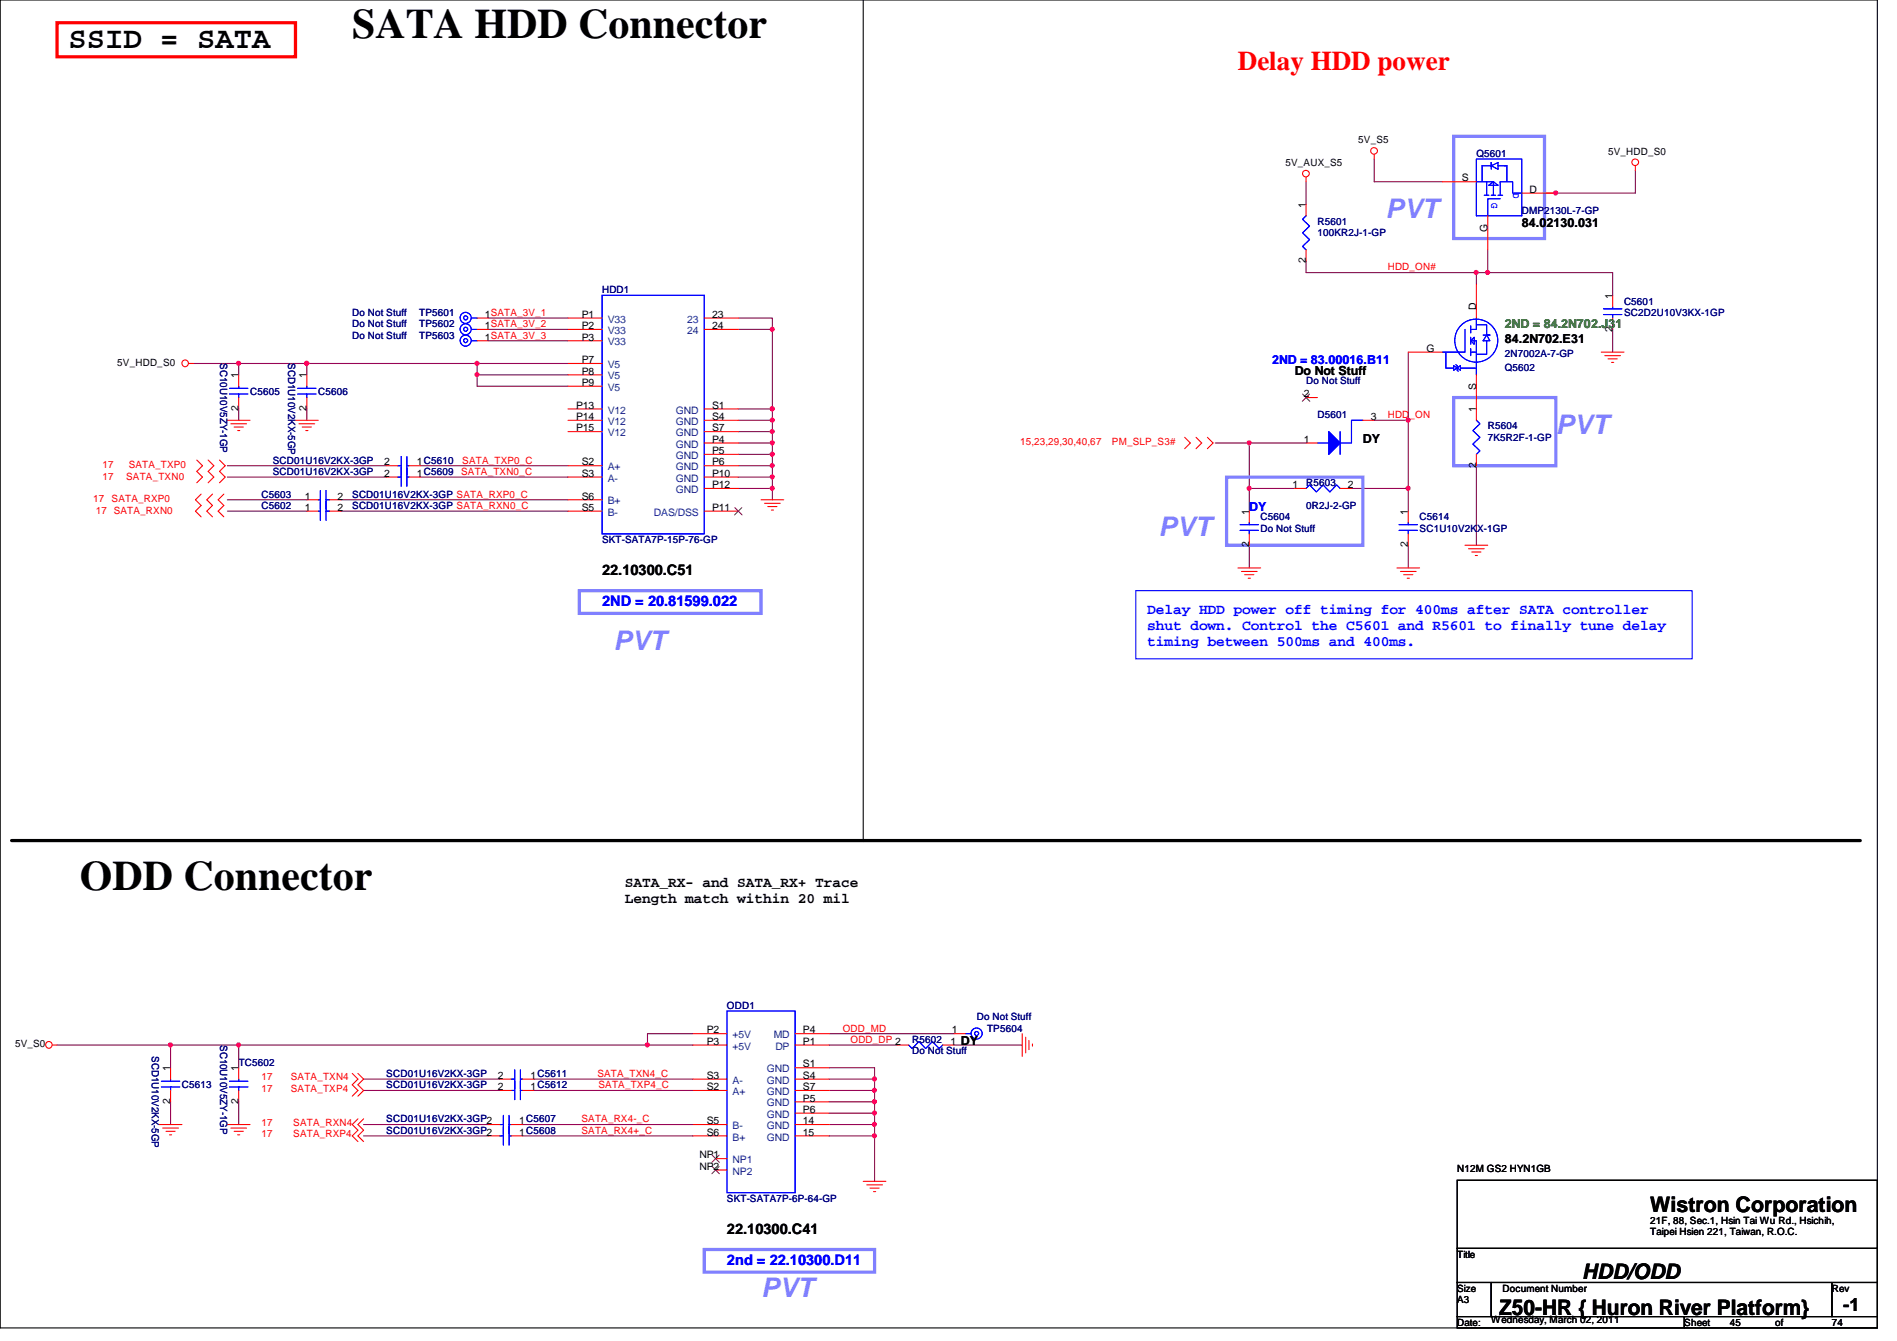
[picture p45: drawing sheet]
<svg xmlns="http://www.w3.org/2000/svg" width="297mm" height="210mm" viewBox="0 0 297 210" stroke-linecap="round" stroke-linejoin="round" font-family="sans-serif">
<defs><g id="words">
<g font-size="6.6">
<text x="55.2" y="6">SATA HDD Connector</text>
<text x="12.5" y="139.4">ODD Connector</text>
</g>
<text font-size="4.8" x="10.7" y="7.6">SSID = SATA</text>
<text font-size="4.2" fill="#f00" x="193.8" y="11">Delay HDD power</text>
<g font-size="4.2" fill="#8080ff">
<text x="217" y="34.1">PVT</text>
<text x="243.6" y="67.9">PVT</text>
<text x="181.4" y="83.9">PVT</text>
<text x="96.1" y="101.7">PVT</text>
<text x="119.2" y="203">PVT</text>
</g>
<g font-size="3.3">
<text x="258.4" y="189.7">Wistron Corporation</text>
<text x="247.7" y="200.2">HDD/ODD</text>
<text x="234.7" y="205.8">Z50-HR { Huron River Platform}</text>
</g>
<text font-size="2.8" x="288.6" y="205.1">-1</text>
<g font-size="2.3">
<text x="94.3" y="90">22.10300.C51</text>
<text x="97.8" y="138.8">SATA_RX- and SATA_RX+ Trace</text>
<text x="97.8" y="141.3">Length match within 20 mil</text>
<text x="113.8" y="193.1">22.10300.C41</text>
</g>
<g font-size="2.3" fill="#00f">
<text x="94.3" y="94.9">2ND = 20.81599.022</text>
<text x="179.6" y="96.1">Delay HDD power off timing for 400ms after SATA controller</text>
<text x="179.6" y="98.6">shut down. Control the C5601 and R5601 to finally tune delay</text>
<text x="179.6" y="101.2">timing between 500ms and 400ms.</text>
<text x="113.8" y="198">2nd = 22.10300.D11</text>
</g>
<g font-size="1.9">
<text x="238.3" y="35.6">84.02130.031</text>
<text x="235.6" y="53.7">84.2N702.E31</text>
<text x="202.7" y="58.7">Do Not Stuff</text>
<text x="213.4" y="69.4">DY</text>
<text x="150.4" y="163.6">DY</text>
</g>
<text font-size="1.9" fill="#008000" x="235.6" y="51.3">2ND = 84.2N702.J31</text>
<g font-size="1.9" fill="#00f">
<text x="199.2" y="56.9">2ND = 83.00016.B11</text>
<text x="195.6" y="80.1">DY</text>
</g>
<g font-size="1.6">
<text x="212.7" y="22.4">5V_S5</text>
<text x="201.3" y="26">5V_AUX_S5</text>
<text x="228.9" y="28.4">S</text>
<text x="251.8" y="24.2">5V_HDD_S0</text>
<text x="204.5" y="32.6" transform="rotate(-90 204.5 32.6)">1</text>
<text x="239.5" y="30.2">D</text>
<text x="204.5" y="41.2" transform="rotate(-90 204.5 41.2)">2</text>
<text x="232.9" y="36.3" transform="rotate(-90 232.9 36.3)">G</text>
<text x="252.5" y="46.8" transform="rotate(-90 252.5 46.8)">1</text>
<text x="75.9" y="51.5">1SATA_3V_2</text>
<text x="75.9" y="49.7">1SATA_3V_1</text>
<text x="75.9" y="53.3">1SATA_3V_3</text>
<text x="91.1" y="49.7">P1</text>
<text x="91.1" y="51.5">P2</text>
<text x="91.1" y="53.3">P3</text>
<text x="111.5" y="49.7">23</text>
<text x="111.5" y="51.5">24</text>
<text x="231.1" y="48.6" transform="rotate(-90 231.1 48.6)">D</text>
<text x="252.5" y="51.9" transform="rotate(-90 252.5 51.9)">2</text>
<text x="18.4" y="57.3">5V_HDD_S0</text>
<text x="37.3" y="59.2" transform="rotate(-90 37.3 59.2)">1</text>
<text x="48" y="59.2" transform="rotate(-90 48 59.2)">1</text>
<text x="91.1" y="56.9">P7</text>
<text x="91.1" y="58.6">P8</text>
<text x="223.3" y="55.1">G</text>
<text x="37.3" y="64.3" transform="rotate(-90 37.3 64.3)">2</text>
<text x="48" y="64.3" transform="rotate(-90 48 64.3)">2</text>
<text x="90.2" y="64">P13</text>
<text x="90.2" y="65.7">P14</text>
<text x="91.1" y="60.4">P9</text>
<text x="111.5" y="64">S1</text>
<text x="111.5" y="65.7">S4</text>
<text x="204.2" y="62.2">2</text>
<text x="214.6" y="65.7">3</text>
<text x="231.1" y="64.6" transform="rotate(-90 231.1 64.6)">1</text>
<text x="231.1" y="61" transform="rotate(-90 231.1 61)">S</text>
<text x="90.2" y="67.5">P15</text>
<text x="111.5" y="67.5">S7</text>
<text x="111.5" y="69.3">P4</text>
<text x="111.5" y="71.1">P5</text>
<text x="204.2" y="69.3">1</text>
<text x="60.2" y="74.6">2</text>
<text x="60.2" y="72.9">2</text>
<text x="65.3" y="74.6">1C5609</text>
<text x="65.3" y="72.9">1C5610</text>
<text x="91.1" y="72.9">S2</text>
<text x="91.1" y="74.6">S3</text>
<text x="111.5" y="72.9">P6</text>
<text x="111.5" y="74.6">P10</text>
<text x="111.5" y="76.4">P12</text>
<text x="202.4" y="76.4">1</text>
<text x="211.1" y="76.4">2</text>
<text x="231.1" y="73.2" transform="rotate(-90 231.1 73.2)">2</text>
<text x="47.7" y="78.2">1</text>
<text x="47.7" y="80">1</text>
<text x="52.8" y="78.2">2</text>
<text x="52.8" y="80">2</text>
<text x="91.1" y="78.2">S6</text>
<text x="91.1" y="80">S5</text>
<text x="111.5" y="80">P11</text>
<text x="195.6" y="80.6" transform="rotate(-90 195.6 80.6)">1</text>
<text x="220.5" y="80.6" transform="rotate(-90 220.5 80.6)">1</text>
<text x="195.6" y="85.7" transform="rotate(-90 195.6 85.7)">2</text>
<text x="220.5" y="85.7" transform="rotate(-90 220.5 85.7)">2</text>
<text x="110.7" y="161.8">P2</text>
<text x="125.7" y="161.8">P4</text>
<text x="149.1" y="161.8">1</text>
<text x="2.4" y="164">5V_S0</text>
<text x="26.7" y="167.7" transform="rotate(-90 26.7 167.7)">1</text>
<text x="37.3" y="167.7" transform="rotate(-90 37.3 167.7)">1</text>
<text x="110.7" y="163.5">P3</text>
<text x="125.7" y="163.5">P1</text>
<text x="125.7" y="167.1">S1</text>
<text x="148.8" y="163.5">1</text>
<text x="26.7" y="172.8" transform="rotate(-90 26.7 172.8)">2</text>
<text x="37.3" y="172.8" transform="rotate(-90 37.3 172.8)">2</text>
<text x="77.9" y="170.6">2</text>
<text x="77.9" y="168.9">2</text>
<text x="83.1" y="170.6">1C5612</text>
<text x="83.1" y="168.9">1C5611</text>
<text x="110.7" y="170.6">S2</text>
<text x="110.7" y="168.9">S3</text>
<text x="125.7" y="168.9">S4</text>
<text x="125.7" y="170.6">S7</text>
<text x="125.7" y="172.4">P5</text>
<text x="81.3" y="177.8">1C5608</text>
<text x="81.3" y="176">1C5607</text>
<text x="110.7" y="176">S5</text>
<text x="110.7" y="177.8">S6</text>
<text x="125.7" y="174.2">P6</text>
<text x="125.7" y="176">14</text>
<text x="125.7" y="177.8">15</text>
<text x="109.5" y="181.3">NP1</text>
<text x="109.5" y="183.1">NP2</text>
<text x="228.2" y="183.5">N12M GS2 HYN1GB</text>
<text x="258.4" y="191.5">21F, 88, Sec.1, Hsin Tai Wu Rd., Hsichih,</text>
<text x="228.2" y="196.8">Title</text>
<text x="258.4" y="193.3">Taipei Hsien 221, Taiwan, R.O.C.</text>
<text x="228.2" y="202.2">Size</text>
<text x="228.2" y="204">A3</text>
<text x="235.3" y="202.2">Document Number</text>
<text x="286.8" y="202.2">Rev</text>
<text x="228.2" y="207.5">Date:</text>
<text x="233.5" y="207.1">Wednesday, March 02, 2011</text>
<text x="263.7" y="207.5">Sheet</text>
<text x="270.8" y="207.5">45</text>
<text x="278" y="207.5">of</text>
<text x="286.8" y="207.5">74</text>
</g>
<g font-size="1.6" fill="#000080">
<text x="231.2" y="24.6">Q5601</text>
<text x="206.3" y="35.2">R5601</text>
<text x="238.3" y="33.4">DMP2130L-7-GP</text>
<text x="206.3" y="37">100KR2J-1-GP</text>
<text x="94.3" y="45.9">HDD1</text>
<text x="254.3" y="47.7">C5601</text>
<text x="55.2" y="51.2">Do Not Stuff</text>
<text x="55.2" y="49.4">Do Not Stuff</text>
<text x="55.2" y="53">Do Not Stuff</text>
<text x="65.7" y="51.2">TP5602</text>
<text x="65.7" y="49.4">TP5601</text>
<text x="65.7" y="53">TP5603</text>
<text x="254.3" y="49.4">SC2D2U10V3KX-1GP</text>
<text x="34.5" y="56.9" transform="rotate(90 34.5 56.9)">SC10U10V5ZY-1GP</text>
<text x="45.1" y="56.9" transform="rotate(90 45.1 56.9)">SCD1U10V2KX-5GP</text>
<text x="235.6" y="58">Q5602</text>
<text x="235.6" y="55.8">2N7002A-7-GP</text>
<text x="39.2" y="61.9">C5605</text>
<text x="49.8" y="61.9">C5606</text>
<text x="204.5" y="60.1">Do Not Stuff</text>
<text x="206.3" y="65.4">D5601</text>
<text x="233" y="67.2">R5604</text>
<text x="233" y="69">7K5R2F-1-GP</text>
<text x="40.9" y="77.9">C5603</text>
<text x="42.7" y="74.3">SCD01U16V2KX-3GP</text>
<text x="42.7" y="72.6">SCD01U16V2KX-3GP</text>
<text x="55.2" y="77.9">SCD01U16V2KX-3GP SATA_RXP0_C</text>
<text x="204.5" y="76.1">R5603</text>
<text x="40.9" y="79.7">C5602</text>
<text x="55.2" y="79.7">SCD01U16V2KX-3GP SATA_RXN0_C</text>
<text x="197.4" y="81.4">C5604</text>
<text x="197.4" y="83.2">Do Not Stuff</text>
<text x="204.5" y="79.7">0R2J-2-GP</text>
<text x="222.3" y="81.4">C5614</text>
<text x="222.3" y="83.2">SC1U10V2KX-1GP</text>
<text x="94.3" y="85">SKT-SATA7P-15P-76-GP</text>
<text x="113.8" y="157.9">ODD1</text>
<text x="152.9" y="159.7">Do Not Stuff</text>
<text x="154.6" y="161.5">TP5604</text>
<text x="23.8" y="165.4" transform="rotate(90 23.8 165.4)">SCD1U10V2KX-5GP</text>
<text x="34.5" y="163.6" transform="rotate(90 34.5 163.6)">SC10U10V5ZY-1GP</text>
<text x="37.4" y="166.8">TC5602</text>
<text x="142.8" y="163.2">R5602</text>
<text x="142.8" y="165">Do Not Stuff</text>
<text x="28.5" y="170.3">C5613</text>
<text x="60.5" y="170.3">SCD01U16V2KX-3GP</text>
<text x="60.5" y="168.6">SCD01U16V2KX-3GP</text>
<text x="60.5" y="177.5">SCD01U16V2KX-3GP2</text>
<text x="60.5" y="175.7">SCD01U16V2KX-3GP2</text>
<text x="113.8" y="188.1">SKT-SATA7P-6P-64-GP</text>
</g>
<g font-size="1.6" fill="#00f">
<text x="233.5" y="31.8" transform="rotate(90 233.5 31.8)">G</text>
<text x="236.9" y="30.2" transform="rotate(90 236.9 30.2)">D</text>
</g>
<g font-size="1.6" fill="#f00">
<text x="217.3" y="42.3">HDD_ON#</text>
<text x="217.3" y="65.4">HDD_ON</text>
<text x="159.7" y="69.7">15,23,29,30,40,67</text>
<text x="174.1" y="69.7">PM_SLP_S3#</text>
<text x="16" y="75.1">17</text>
<text x="16" y="73.3">17</text>
<text x="19.8" y="75.1">SATA_TXN0</text>
<text x="20.1" y="73.3">SATA_TXP0</text>
<text x="72.2" y="74.3">SATA_TXN0_C</text>
<text x="72.4" y="72.6">SATA_TXP0_C</text>
<text x="14.6" y="78.6">17</text>
<text x="15" y="80.4">17 SATA_RXN0</text>
<text x="17.5" y="78.6">SATA_RXP0</text>
<text x="131.9" y="161.5">ODD_MD</text>
<text x="133.2" y="163.2">ODD_DP 2</text>
<text x="40.9" y="170.9">17</text>
<text x="40.9" y="169.1">17</text>
<text x="45.5" y="170.9">SATA_TXP4</text>
<text x="45.5" y="169.1">SATA_TXN4</text>
<text x="93.6" y="168.6">SATA_TXN4_C</text>
<text x="93.7" y="170.3">SATA_TXP4_C</text>
<text x="40.9" y="176.2">17</text>
<text x="40.9" y="178">17</text>
<text x="45.9" y="176.2">SATA_RXN4</text>
<text x="45.9" y="178">SATA_RXP4</text>
<text x="91.1" y="175.7">SATA_RX4-_C</text>
<text x="91.1" y="177.5">SATA_RX4+_C</text>
</g>
<g font-size="1.6" fill="#004080">
<text x="95.2" y="50.5">V33</text>
<text x="95.2" y="52.3">V33</text>
<text x="107.6" y="50.5">23</text>
<text x="107.6" y="52.3">24</text>
<text x="95.2" y="54.1">V33</text>
<text x="95.2" y="57.6">V5</text>
<text x="95.2" y="59.4">V5</text>
<text x="95.2" y="61.2">V5</text>
<text x="95.2" y="64.7">V12</text>
<text x="105.8" y="64.7">GND</text>
<text x="95.2" y="66.5">V12</text>
<text x="95.2" y="68.3">V12</text>
<text x="105.8" y="66.5">GND</text>
<text x="105.8" y="68.3">GND</text>
<text x="105.8" y="70.1">GND</text>
<text x="105.8" y="71.8">GND</text>
<text x="95.2" y="73.6">A+</text>
<text x="95.2" y="75.4">A-</text>
<text x="105.8" y="73.6">GND</text>
<text x="105.8" y="75.4">GND</text>
<text x="105.8" y="77.2">GND</text>
<text x="95.2" y="79">B+</text>
<text x="95.2" y="80.7">B-</text>
<text x="102.4" y="80.7">DAS/DSS</text>
<text x="114.7" y="162.5">+5V</text>
<text x="114.7" y="164.3">+5V</text>
<text x="120.1" y="167.9">GND</text>
<text x="121.2" y="162.5">MD</text>
<text x="121.4" y="164.3">DP</text>
<text x="114.7" y="171.4">A+</text>
<text x="114.7" y="169.6">A-</text>
<text x="120.1" y="169.6">GND</text>
<text x="120.1" y="171.4">GND</text>
<text x="120.1" y="173.2">GND</text>
<text x="114.7" y="176.7">B-</text>
<text x="114.7" y="178.5">B+</text>
<text x="120.1" y="175">GND</text>
<text x="120.1" y="176.7">GND</text>
<text x="120.1" y="178.5">GND</text>
<text x="114.7" y="182.1">NP1</text>
<text x="114.7" y="183.9">NP2</text>
</g>
</g></defs>
<path d="M0 0h294v207.9h-294z" fill="none" stroke="#000" stroke-width=".17"/>
<path d="M215.2 24.9v3.5h10.6M233 39.1v3.6M204.5 40.9v1.8M231.2 42.7v1.7M252.5 51.6v3.5M252.5 42.7v3.5M190.3 69.3h5.3v7.2h7.1M220.5 65.8v10.7M220.5 85.3v3.6" fill="none" stroke="#800040" stroke-width=".17"/>
<circle cx="231.2" cy="42.6" r=".32" fill="#f0f"/>
<circle cx="231.2" cy="42.6" r=".32" fill="none" stroke="#f0f" stroke-width=".17"/>
<path d="M256.1 26.7v3.5h-12.5" fill="none" stroke="#800040" stroke-width=".17"/>
<circle cx="243.6" cy="30.2" r=".32" fill="#f0f"/>
<circle cx="243.6" cy="30.2" r=".32" fill="none" stroke="#f0f" stroke-width=".17"/>
<path d="M233 42.7h19.5" fill="none" stroke="#800040" stroke-width=".17"/>
<circle cx="232.9" cy="42.6" r=".32" fill="#f0f"/>
<circle cx="232.9" cy="42.6" r=".32" fill="none" stroke="#f0f" stroke-width=".17"/>
<path d="M215.2 65.8h5.3" fill="none" stroke="#800040" stroke-width=".17"/>
<circle cx="220.5" cy="65.8" r=".32" fill="#f0f"/>
<circle cx="220.5" cy="65.8" r=".32" fill="none" stroke="#f0f" stroke-width=".17"/>
<path d="M220.5 76.5v3.5" fill="none" stroke="#800040" stroke-width=".17"/>
<circle cx="220.5" cy="76.4" r=".32" fill="#f0f"/>
<circle cx="220.5" cy="76.4" r=".32" fill="none" stroke="#f0f" stroke-width=".17"/>
<path d="M195.6 69.3h8.9" fill="none" stroke="#800040" stroke-width=".17"/>
<circle cx="195.6" cy="69.3" r=".32" fill="#f0f"/>
<circle cx="195.6" cy="69.3" r=".32" fill="none" stroke="#f0f" stroke-width=".17"/>
<path d="M195.6 76.5v3.5M211.6 76.5h8.9M195.6 85.3v3.6" fill="none" stroke="#800040" stroke-width=".17"/>
<circle cx="195.6" cy="76.4" r=".32" fill="#f0f"/>
<circle cx="195.6" cy="76.4" r=".32" fill="none" stroke="#f0f" stroke-width=".17"/>
<path d="M204.5 28.4v3.6M48 56.9h26.7M74.7 58.7v1.8" fill="none" stroke="#800040" stroke-width=".17"/>
<circle cx="48" cy="56.9" r=".32" fill="#f0f"/>
<circle cx="48" cy="56.9" r=".32" fill="none" stroke="#f0f" stroke-width=".17"/>
<path d="M37.4 56.9h10.6M74.7 56.9v1.8" fill="none" stroke="#800040" stroke-width=".17"/>
<circle cx="48" cy="56.9" r=".32" fill="#f0f"/>
<circle cx="48" cy="56.9" r=".32" fill="none" stroke="#f0f" stroke-width=".17"/>
<circle cx="37.4" cy="56.9" r=".32" fill="#f0f"/>
<circle cx="37.4" cy="56.9" r=".32" fill="none" stroke="#f0f" stroke-width=".17"/>
<path d="M30.3 56.9h7.1v1.8M48 56.9v1.8M74.7 58.7h14.2" fill="none" stroke="#800040" stroke-width=".17"/>
<circle cx="74.7" cy="58.6" r=".32" fill="#f0f"/>
<circle cx="74.7" cy="58.6" r=".32" fill="none" stroke="#f0f" stroke-width=".17"/>
<path d="M74.7 56.9h14.2" fill="none" stroke="#800040" stroke-width=".17"/>
<circle cx="74.7" cy="56.9" r=".32" fill="#f0f"/>
<circle cx="74.7" cy="56.9" r=".32" fill="none" stroke="#f0f" stroke-width=".17"/>
<g fill="none" stroke="#800040" stroke-width=".17">
<path d="M76.5 53.3h12.4M76.5 51.6h12.4M76.5 49.8h12.4M120.9 51.6v12.4M35.6 74.7h24.9M35.6 72.9h24.9M35.6 78.2h12.4M37.4 64v1.8M48 64v1.8M53.4 78.2h35.5M65.8 74.7h23.1M65.8 72.9h23.1"/>
<path d="M74.7 60.5h14.2M35.6 80h12.4M53.4 80h35.5"/>
</g>
<circle cx="120.9" cy="64" r=".32" fill="#f0f"/>
<circle cx="120.9" cy="64" r=".32" fill="none" stroke="#f0f" stroke-width=".17"/>
<path d="M115.6 64h5.3v1.8" fill="none" stroke="#800040" stroke-width=".17"/>
<circle cx="120.9" cy="64" r=".32" fill="#f0f"/>
<circle cx="120.9" cy="64" r=".32" fill="none" stroke="#f0f" stroke-width=".17"/>
<path d="M115.6 76.5h5.3v1.7" fill="none" stroke="#800040" stroke-width=".17"/>
<circle cx="120.9" cy="76.4" r=".32" fill="#f0f"/>
<circle cx="120.9" cy="76.4" r=".32" fill="none" stroke="#f0f" stroke-width=".17"/>
<path d="M115.6 65.8h5.3M115.6 67.6h5.3v1.7" fill="none" stroke="#800040" stroke-width=".17"/>
<circle cx="120.9" cy="67.5" r=".32" fill="#f0f"/>
<circle cx="120.9" cy="67.5" r=".32" fill="none" stroke="#f0f" stroke-width=".17"/>
<path d="M115.6 69.3h5.3v1.8" fill="none" stroke="#800040" stroke-width=".17"/>
<circle cx="120.9" cy="69.3" r=".32" fill="#f0f"/>
<circle cx="120.9" cy="69.3" r=".32" fill="none" stroke="#f0f" stroke-width=".17"/>
<path d="M115.6 71.1h5.3v1.8" fill="none" stroke="#800040" stroke-width=".17"/>
<circle cx="120.9" cy="71.1" r=".32" fill="#f0f"/>
<circle cx="120.9" cy="71.1" r=".32" fill="none" stroke="#f0f" stroke-width=".17"/>
<path d="M115.6 72.9h5.3v1.8" fill="none" stroke="#800040" stroke-width=".17"/>
<circle cx="120.9" cy="72.9" r=".32" fill="#f0f"/>
<circle cx="120.9" cy="72.9" r=".32" fill="none" stroke="#f0f" stroke-width=".17"/>
<path d="M115.6 74.7h5.3M120.9 65.8v1.8" fill="none" stroke="#800040" stroke-width=".17"/>
<circle cx="120.9" cy="65.8" r=".32" fill="#f0f"/>
<circle cx="120.9" cy="65.8" r=".32" fill="none" stroke="#f0f" stroke-width=".17"/>
<path d="M120.9 74.7v1.8" fill="none" stroke="#800040" stroke-width=".17"/>
<circle cx="120.9" cy="74.6" r=".32" fill="#f0f"/>
<circle cx="120.9" cy="74.6" r=".32" fill="none" stroke="#f0f" stroke-width=".17"/>
<path d="M115.6 49.8h5.3v1.8" fill="none" stroke="#800040" stroke-width=".17"/>
<circle cx="120.9" cy="51.5" r=".32" fill="#f0f"/>
<circle cx="120.9" cy="51.5" r=".32" fill="none" stroke="#f0f" stroke-width=".17"/>
<path d="M115.6 51.6h5.3M220.5 55.1v10.7M8.9 163.6h17.8v3.5M26.7 163.6h10.7M108.5 161.8h-7.1v1.8h7.1M129.8 161.8h19.6" fill="none" stroke="#800040" stroke-width=".17"/>
<circle cx="26.7" cy="163.5" r=".32" fill="#f0f"/>
<circle cx="26.7" cy="163.5" r=".32" fill="none" stroke="#f0f" stroke-width=".17"/>
<path d="M26.7 172.5v3.5M37.4 172.5v3.5M101.4 163.6h-64v3.5" fill="none" stroke="#800040" stroke-width=".17"/>
<circle cx="101.4" cy="163.5" r=".32" fill="#f0f"/>
<circle cx="101.4" cy="163.5" r=".32" fill="none" stroke="#f0f" stroke-width=".17"/>
<circle cx="37.4" cy="163.5" r=".32" fill="#f0f"/>
<circle cx="37.4" cy="163.5" r=".32" fill="none" stroke="#f0f" stroke-width=".17"/>
<g fill="none" stroke="#800040" stroke-width=".17">
<path d="M56.9 176h19.6M56.9 177.8h19.6M56.9 170.7h21.4M56.9 168.9h21.4M81.8 176h26.7M81.8 177.8h26.7M83.6 170.7h24.9M83.6 168.9h24.9M129.8 167.1h7.1v1.8M129.8 168.9h7.1M129.8 163.6h10.7M136.9 168.9v1.8"/>
<path d="M149.4 163.6h10.7"/>
</g>
<circle cx="136.9" cy="168.9" r=".32" fill="#f0f"/>
<circle cx="136.9" cy="168.9" r=".32" fill="none" stroke="#f0f" stroke-width=".17"/>
<path d="M129.8 170.7h7.1M129.8 172.5h7.1v1.7" fill="none" stroke="#800040" stroke-width=".17"/>
<circle cx="136.9" cy="172.4" r=".32" fill="#f0f"/>
<circle cx="136.9" cy="172.4" r=".32" fill="none" stroke="#f0f" stroke-width=".17"/>
<path d="M129.8 174.2h7.1M129.8 176h7.1M129.8 177.8h7.1v7.1" fill="none" stroke="#800040" stroke-width=".17"/>
<circle cx="136.9" cy="177.8" r=".32" fill="#f0f"/>
<circle cx="136.9" cy="177.8" r=".32" fill="none" stroke="#f0f" stroke-width=".17"/>
<path d="M136.9 174.2v1.8" fill="none" stroke="#800040" stroke-width=".17"/>
<circle cx="136.9" cy="174.2" r=".32" fill="#f0f"/>
<circle cx="136.9" cy="174.2" r=".32" fill="none" stroke="#f0f" stroke-width=".17"/>
<path d="M136.9 170.7v1.8" fill="none" stroke="#800040" stroke-width=".17"/>
<circle cx="136.9" cy="170.7" r=".32" fill="#f0f"/>
<circle cx="136.9" cy="170.7" r=".32" fill="none" stroke="#f0f" stroke-width=".17"/>
<path d="M136.9 176v1.8" fill="none" stroke="#800040" stroke-width=".17"/>
<circle cx="136.9" cy="176" r=".32" fill="#f0f"/>
<circle cx="136.9" cy="176" r=".32" fill="none" stroke="#f0f" stroke-width=".17"/>
<path d="M241.8 30.2h1.8M204.5 42.7h28.5M231.2 72.9v12.4" fill="none" stroke="#800040" stroke-width=".17"/>
<g fill="none" stroke="#f00" stroke-width=".17">
<path d="M204.5 27.7v.7M204.5 32v1.8M204.5 39.1v1.8M215.2 24.2v.7M225.8 28.4h5.4M233 33.8v5.3M238.3 30.2h5.3M256.1 26v.7M29.5 56.9h.8M48 58.7v1.8M74.7 51.6h1.8M74.7 49.8h1.8"/>
<path d="M88.9 51.6h5.4M88.9 49.8h5.4M88.9 53.3h5.4M88.9 56.9h5.4M88.9 58.7h5.4M110.3 51.6h5.3M110.3 49.8h5.3M250.7 55.1h3.6M251.3 55.7h2.4M251.8 56.2h1.4M252.3 56.7h.4M252.5 46.2v1.8"/>
<path d="M252.5 49.8v1.8M30.8 72l.9 .9-.9 .9 .9 .9-.9 .9M31.5 77.3l-.9 .9 .9 .9-.9 .9 .9 .9M32.6 72l.9 .9-.9 .9 .9 .9-.9 .9M33.3 77.3l-.9 .9 .9 .9-.9 .9 .9 .9M34.4 72l.9 .9-.9 .9 .9 .9-.9 .9M35 77.3l-.8 .9 .8 .9-.8 .9 .8 .9M35.6 65.8h3.6M36.1 66.3h2.5M36.7 66.8h1.4M37.2 67.4h.3M46.3 65.8h3.5"/>
<path d="M46.8 66.3h2.5M47.3 66.8h1.5M47.9 67.4h.3M48 62.2v1.8M48 78.2h1.8M51.6 78.2h1.8M60.5 72.9h1.8M60.5 74.7h1.8M64 72.9h1.8M64 74.7h1.8M88.9 78.2h5.4M88.9 64h5.4"/>
<path d="M88.9 65.8h5.4M88.9 67.6h5.4M88.9 72.9h5.4M88.9 60.5h5.4M88.9 74.7h5.4M110.3 64h5.3M110.3 65.8h5.3M110.3 67.6h5.3M110.3 69.3h5.3M110.3 71.1h5.3M110.3 72.9h5.3M110.3 74.7h5.3"/>
<path d="M110.3 76.5h5.3M119.2 78.2h3.5M119.7 78.8h2.5M120.2 79.3h1.5M120.8 79.8h.3M185.5 68.5l.9 .8-.9 .9M187.3 68.5l.9 .8-.9 .9M189.1 68.5l.8 .8-.8 .9M231.2 64v1.8M231.2 71.1v1.8M48 80h1.8M51.6 80h1.8"/>
<path d="M88.9 80h5.4M110.3 80h5.3M193.8 88.9h3.6M194.4 89.5h2.4M194.9 90h1.4M195.4 90.5h.4M195.6 80v1.8M195.6 83.6v1.7M218.7 88.9h3.6M219.3 89.5h2.4M219.8 90h1.4M220.3 90.5h.4"/>
<path d="M220.5 80v1.8M220.5 83.6v1.7M229.4 85.3h3.6M230 85.9h2.4M230.5 86.4h1.4M231 87h.3M8.2 163.6h.7M24.9 176h3.6M25.5 176.6h2.4M26 177.1h1.4M26.5 177.6h.4M26.7 167.1v1.8"/>
<path d="M26.7 170.7v1.8M35.6 176h3.6M36.1 176.6h2.5M36.7 177.1h1.4M37.2 177.6h.3M37.4 167.1v1.8M37.4 170.7v1.8M55.2 168l.8 .9-.8 .9 .8 .9-.8 .9M56 168l.9 .9-.9 .9 .9 .9-.9 .9M56 175.1l-.8 .9 .8 .9-.8 .9 .8 .9M56.9 175.1l-.9 .9 .9 .9-.9 .9 .9 .9M76.5 176h1.8"/>
<path d="M76.5 177.8h1.8M78.3 170.7h1.7M78.3 168.9h1.7M80 176h1.8M80 177.8h1.8M81.8 170.7h1.8M81.8 168.9h1.8M108.5 161.8h5.3M108.5 170.7h5.3M108.5 168.9h5.3M108.5 176h5.3M108.5 177.8h5.3"/>
<path d="M108.5 163.6h5.3M124.5 161.8h5.3M124.5 170.7h5.3M124.5 167.1h5.3M124.5 168.9h5.3M124.5 176h5.3M124.5 177.8h5.3M124.5 163.6h5.3M124.5 172.5h5.3M124.5 174.2h5.3M149.4 161.8h1.8M160.1 161.8v3.6"/>
<path d="M160.6 162.3v2.5M161.1 162.9v1.4M161.7 163.4v.3M112.1 181.4h1.7M112.1 183.1h1.7M135.2 184.9h3.5M135.7 185.5h2.5M136.2 186h1.5M136.8 186.5h.3"/>
<circle cx="204.5" cy="27.2" r=".52"/>
<circle cx="215.2" cy="23.6" r=".52"/>
<circle cx="256.1" cy="25.4" r=".52"/>
<circle cx="29" cy="56.9" r=".52"/>
<circle cx="7.6" cy="163.5" r=".52"/>
</g>
<path d="M135.2 0v131.6M135.2 131.6h.1M228.2 184.7h65.8v10.7h-65.8zM228.2 195.4h65.8v5.3h-65.8zM228.2 200.7h5.3v5.4h-5.3zM228.2 206.1h35.5v1.8h-35.5zM233.5 200.7h53.3v5.4h-53.3zM263.7 206.1h30.3v1.8h-30.3zM286.8 200.7h7.2v5.4h-7.2z" fill="none" stroke="#000" stroke-width=".17"/>
<path d="M8.9 3.6h37.4v5.3h-37.4z" fill="none" stroke="#f00" stroke-width=".51"/>
<path d="M1.8 131.6h289.5" fill="none" stroke="#000" stroke-width=".51"/>
<g fill="none" stroke="#00f" stroke-width=".17">
<path d="M204.5 33.8l-.5 .5 1.1 1.1-1.1 1 1.1 1.1-1.1 1.1 .5 .5M231.2 28.4h2.6M231.2 24.9h7.1v8.9h-7.1zM232.4 30.6h.7M232.8 28.4v2.2M233.1 29l.7-.6 .8 .6zM233.5 30.6h.7M233.5 26.5v-1.1v.6h-1.4v2.4M233.5 26l1.1-.6v1.1zM233.8 28.4v2.2M234.6 30.6h.7M234.6 26h1.2"/>
<path d="M234.9 31.1h-1.9v2.7M235.6 26h.4v2.4M238.3 30.2h-1.4v-1.8h-2v2.2M73.8 51.6h.9M73.8 49.8h.9M94.3 46.2h16v37.4h-16zM251.1 49.2h2.9M251.1 48.3h2.9M252.5 48v.3M252.5 49.2v.6M46.6 60.8h2.9M46.6 61.7h2.9"/>
<path d="M48 60.5v.3M48 61.7v.5M49.8 78.2h.4M50.2 76.8v2.9M50.2 78.6v2.8M51.1 78.2h.5M51.1 76.8v2.9M51.1 78.6v2.8M62.3 74.7h.5M62.3 72.9h.5M62.8 73.2v2.9M62.8 71.5v2.8"/>
<path d="M63.7 74.7h.3M63.7 72.9h.3M63.7 73.2v2.9M63.7 71.5v2.8M231.2 65.8l.5 .5-1.1 1.1 1.1 1.1-1.1 1 1.1 1.1-.5 .5M49.8 80h.4M51.1 80h.5M177.8 92.5h87.2v10.6h-87.2zM194.2 82.1h2.9M194.2 83h2.9M195.6 81.8v.3M195.6 83v.6"/>
<path d="M219.1 82.1h2.9M219.1 83h2.9M220.5 81.8v.3M220.5 83v.6M113.8 158.2h10.7v28.5h-10.7zM25.3 170.1h2.8M25.3 169.2h2.8M26.7 168.9v.3M26.7 170.1v.6M35.9 169.2h2.9M35.9 170.1h2.9M37.4 168.9v.3"/>
<path d="M37.4 170.1v.6M78.3 177.8h.5M78.3 176h.5M78.8 176.4v2.8M78.8 174.6v2.9M79.7 176.4v2.8M79.7 174.6v2.9M79.7 177.8h.3M79.7 176h.3M80 170.7h.6M80 168.9h.6M80.6 169.2v2.9"/>
<path d="M80.6 167.5v2.8M81.5 170.7h.3M81.5 168.9h.3M81.5 169.2v2.9M81.5 167.5v2.8M151.2 161.8h.9"/>
<circle cx="72.9" cy="51.5" r=".32"/>
<circle cx="72.9" cy="49.8" r=".32"/>
<circle cx="72.9" cy="49.8" r=".87"/>
<circle cx="72.9" cy="51.5" r=".87"/>
<circle cx="152.9" cy="161.8" r=".32"/>
<circle cx="152.9" cy="161.8" r=".87"/>
</g>
<path d="M227.6 21.3h14.2v16h-14.2zM192.1 74.7h21.3v10.6h-21.3zM227.6 62.2h16v10.7h-16zM90.7 92.5h28.5v3.5h-28.5zM110.3 195.6h26.6v3.5h-26.6z" fill="none" stroke="#8080ff" stroke-width=".51"/>
<path d="M115.1 79.5l1.1 1.1M116.2 79.5l-1.2 1.1M111.5 180.8l1.1 1.1M111.5 182.6l1.1 1.1M112.6 180.8l-1.1 1.1M112.6 182.6l-1.1 1.1" fill="none" stroke="#804000" stroke-width=".16"/>
<path d="M208.1 67.6l1.7 1.7-1.7 1.8z" fill="#00f"/>
<path d="M206.3 69.3h1.8M208.1 67.6l1.7 1.7-1.7 1.8zM209.8 67.6v3.5M213.4 65.8h-1.8v3.5h-1.8" fill="none" stroke="#00f" stroke-width=".17"/>
<path d="M208.1 67.6l1.7 1.7-1.7 1.8z" fill="#00f"/>
<g fill="none" stroke="#00f" stroke-width=".17">
<path d="M73.8 53.3h.9M226.4 55.1v2.5h1.2M227.6 57.2v.8l1.1-.8v.8zM228 57.1l.2 .1v.8l.1 .1M228.7 57.6h2.5M229.4 51.6v3.5h-3.6M230.3 54.6v1.1M230.3 51v1.1M230.3 52.8v1.1M230.3 55.1h.9v3.6M230.3 53.3h.9v1.8M230.3 53.3l.5-.5v1.1z"/>
<path d="M231.2 50.8h1.6v1.7h.5h-1.1M231.2 49.8v1.8h-.9M232.8 53.3v2.2h-1.6M232.8 52.5l.5 .8h-1.1zM35.9 60.8h2.9M35.9 61.7h2.9M37.4 60.5v.3M37.4 61.7v.5M204.5 76.5l.6-.6 1 1.1 1.1-1.1 1 1.1 1.1-1.1 .5 .6M206.3 69.3h1.8M208.1 67.6l1.7 1.7-1.7 1.8zM209.8 67.6v3.5"/>
<path d="M213.4 65.8h-1.8v3.5h-1.8M142.3 163.6l.5 .5 1.1-1.1 1 1.1 1.1-1.1 1.1 1.1 .5-.5"/>
<circle cx="72.9" cy="53.3" r=".32"/>
<circle cx="72.9" cy="53.3" r=".87"/>
<circle cx="231.2" cy="53.3" r="3.4"/>
</g>
<g fill="none" stroke="#f00" stroke-width=".17">
<path d="M37.4 58.7v1.8M74.7 53.3h1.8M220.5 55.1h5.3M231.2 44.4v5.4M231.2 58.7v5.3M37.4 62.2v1.8M202.7 76.5h1.8M204.5 69.3h1.8M204.5 62.2h1.8M209.8 76.5h1.8M213.4 65.8h1.8M140.5 163.6h1.8"/>
<path d="M147.6 163.6h1.8"/>
</g>
<path d="M204 61.7l1.1 1.1M205.1 61.7l-1.2 1.1" fill="none" stroke="#804000" stroke-width=".16"/>
<circle cx="231.2" cy="42.6" r=".32" fill="#f0f"/>
<circle cx="231.2" cy="42.6" r=".32" fill="none" stroke="#f0f" stroke-width=".17"/>
<circle cx="243.6" cy="30.2" r=".32" fill="#f0f"/>
<circle cx="243.6" cy="30.2" r=".32" fill="none" stroke="#f0f" stroke-width=".17"/>
<circle cx="232.9" cy="42.6" r=".32" fill="#f0f"/>
<circle cx="232.9" cy="42.6" r=".32" fill="none" stroke="#f0f" stroke-width=".17"/>
<circle cx="220.5" cy="65.8" r=".32" fill="#f0f"/>
<circle cx="220.5" cy="65.8" r=".32" fill="none" stroke="#f0f" stroke-width=".17"/>
<circle cx="220.5" cy="76.4" r=".32" fill="#f0f"/>
<circle cx="220.5" cy="76.4" r=".32" fill="none" stroke="#f0f" stroke-width=".17"/>
<circle cx="195.6" cy="69.3" r=".32" fill="#f0f"/>
<circle cx="195.6" cy="69.3" r=".32" fill="none" stroke="#f0f" stroke-width=".17"/>
<circle cx="195.6" cy="76.4" r=".32" fill="#f0f"/>
<circle cx="195.6" cy="76.4" r=".32" fill="none" stroke="#f0f" stroke-width=".17"/>
<circle cx="48" cy="56.9" r=".32" fill="#f0f"/>
<circle cx="48" cy="56.9" r=".32" fill="none" stroke="#f0f" stroke-width=".17"/>
<circle cx="48" cy="56.9" r=".32" fill="#f0f"/>
<circle cx="48" cy="56.9" r=".32" fill="none" stroke="#f0f" stroke-width=".17"/>
<circle cx="37.4" cy="56.9" r=".32" fill="#f0f"/>
<circle cx="37.4" cy="56.9" r=".32" fill="none" stroke="#f0f" stroke-width=".17"/>
<circle cx="74.7" cy="58.6" r=".32" fill="#f0f"/>
<circle cx="74.7" cy="58.6" r=".32" fill="none" stroke="#f0f" stroke-width=".17"/>
<circle cx="74.7" cy="56.9" r=".32" fill="#f0f"/>
<circle cx="74.7" cy="56.9" r=".32" fill="none" stroke="#f0f" stroke-width=".17"/>
<circle cx="120.9" cy="64" r=".32" fill="#f0f"/>
<circle cx="120.9" cy="64" r=".32" fill="none" stroke="#f0f" stroke-width=".17"/>
<circle cx="120.9" cy="64" r=".32" fill="#f0f"/>
<circle cx="120.9" cy="64" r=".32" fill="none" stroke="#f0f" stroke-width=".17"/>
<circle cx="120.9" cy="76.4" r=".32" fill="#f0f"/>
<circle cx="120.9" cy="76.4" r=".32" fill="none" stroke="#f0f" stroke-width=".17"/>
<circle cx="120.9" cy="67.5" r=".32" fill="#f0f"/>
<circle cx="120.9" cy="67.5" r=".32" fill="none" stroke="#f0f" stroke-width=".17"/>
<circle cx="120.9" cy="69.3" r=".32" fill="#f0f"/>
<circle cx="120.9" cy="69.3" r=".32" fill="none" stroke="#f0f" stroke-width=".17"/>
<circle cx="120.9" cy="71.1" r=".32" fill="#f0f"/>
<circle cx="120.9" cy="71.1" r=".32" fill="none" stroke="#f0f" stroke-width=".17"/>
<circle cx="120.9" cy="72.9" r=".32" fill="#f0f"/>
<circle cx="120.9" cy="72.9" r=".32" fill="none" stroke="#f0f" stroke-width=".17"/>
<circle cx="120.9" cy="65.8" r=".32" fill="#f0f"/>
<circle cx="120.9" cy="65.8" r=".32" fill="none" stroke="#f0f" stroke-width=".17"/>
<circle cx="120.9" cy="74.6" r=".32" fill="#f0f"/>
<circle cx="120.9" cy="74.6" r=".32" fill="none" stroke="#f0f" stroke-width=".17"/>
<circle cx="120.9" cy="51.5" r=".32" fill="#f0f"/>
<circle cx="120.9" cy="51.5" r=".32" fill="none" stroke="#f0f" stroke-width=".17"/>
<circle cx="26.7" cy="163.5" r=".32" fill="#f0f"/>
<circle cx="26.7" cy="163.5" r=".32" fill="none" stroke="#f0f" stroke-width=".17"/>
<circle cx="101.4" cy="163.5" r=".32" fill="#f0f"/>
<circle cx="101.4" cy="163.5" r=".32" fill="none" stroke="#f0f" stroke-width=".17"/>
<circle cx="37.4" cy="163.5" r=".32" fill="#f0f"/>
<circle cx="37.4" cy="163.5" r=".32" fill="none" stroke="#f0f" stroke-width=".17"/>
<circle cx="136.9" cy="168.9" r=".32" fill="#f0f"/>
<circle cx="136.9" cy="168.9" r=".32" fill="none" stroke="#f0f" stroke-width=".17"/>
<circle cx="136.9" cy="172.4" r=".32" fill="#f0f"/>
<circle cx="136.9" cy="172.4" r=".32" fill="none" stroke="#f0f" stroke-width=".17"/>
<circle cx="136.9" cy="177.8" r=".32" fill="#f0f"/>
<circle cx="136.9" cy="177.8" r=".32" fill="none" stroke="#f0f" stroke-width=".17"/>
<circle cx="136.9" cy="174.2" r=".32" fill="#f0f"/>
<circle cx="136.9" cy="174.2" r=".32" fill="none" stroke="#f0f" stroke-width=".17"/>
<circle cx="136.9" cy="170.7" r=".32" fill="#f0f"/>
<circle cx="136.9" cy="170.7" r=".32" fill="none" stroke="#f0f" stroke-width=".17"/>
<circle cx="136.9" cy="176" r=".32" fill="#f0f"/>
<circle cx="136.9" cy="176" r=".32" fill="none" stroke="#f0f" stroke-width=".17"/>
<use href="#words"/>
</svg>
